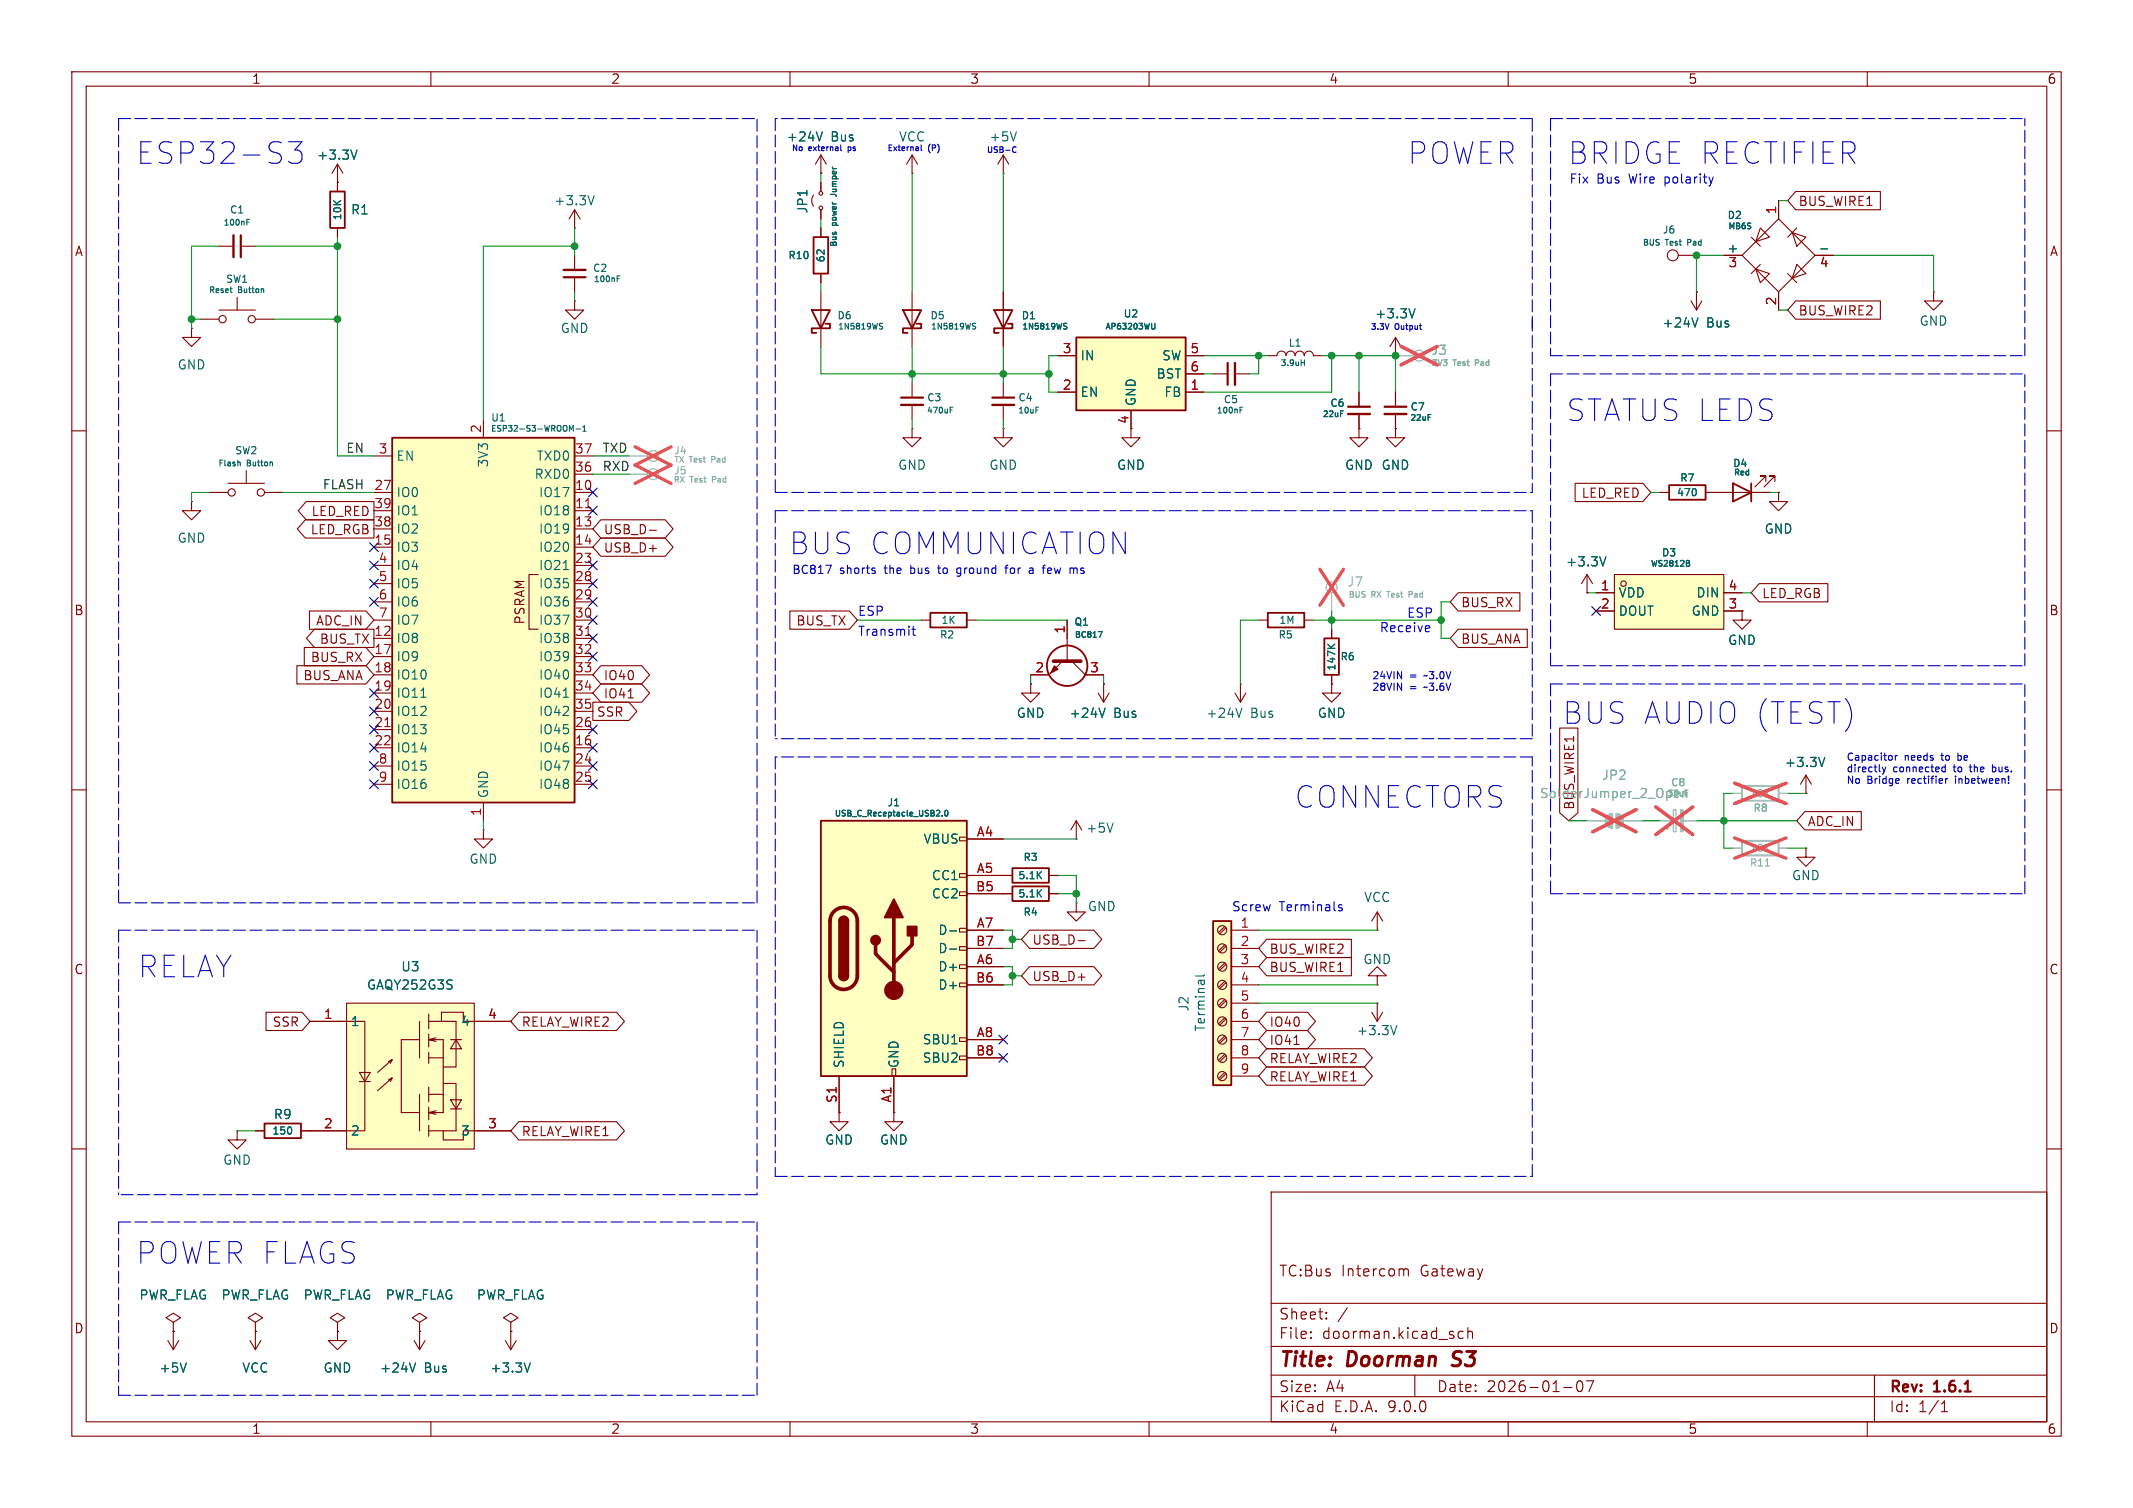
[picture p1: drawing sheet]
<svg xmlns="http://www.w3.org/2000/svg" width="297mm" height="210mm" viewBox="0 0 297 210" stroke-linecap="round" stroke-linejoin="round" font-family="sans-serif">
<defs><g id="words">
<g font-size="4.2" fill="#0000c2">
<text x="18.8" y="23.1">ESP32-S3</text>
<text x="195.8" y="23.1">POWER</text>
<text x="218.2" y="23.1">BRIDGE RECTIFIER</text>
<text x="217.9" y="58.9">STATUS LEDS</text>
<text x="109.7" y="77.5">BUS COMMUNICATION</text>
<text x="217.4" y="101.1">BUS AUDIO (TEST)</text>
<text x="180.1" y="112.8">CONNECTORS</text>
<text x="19" y="136.4">RELAY</text>
<text x="18.8" y="176.3">POWER FLAGS</text>
</g>
<g font-size="2.8" fill="#840000">
<text x="178" y="190.9">Title:</text>
<text x="187.7" y="190.9">Doorman</text>
<text x="203.1" y="190.9">S3</text>
</g>
<g font-size="2.1" fill="#840000">
<text x="178" y="178">TC:Bus</text>
<text x="186.7" y="178">Intercom</text>
<text x="197.8" y="178">Gateway</text>
<text x="178" y="184">Sheet:</text>
<text x="178" y="186.7">File:</text>
<text x="184.1" y="186.7">doorman.kicad_sch</text>
<text x="178" y="196.9">KiCad</text>
<text x="178" y="194.1">Size:</text>
<text x="184.7" y="194.1">A4</text>
<text x="185.7" y="196.9">E.D.A.</text>
<text x="193.3" y="196.9">9.0.0</text>
<text x="200" y="194.1">Date:</text>
<text x="207" y="194.1">2026-01-07</text>
<text x="263" y="194.3">Rev:</text>
<text x="263" y="196.9">Id:</text>
<text x="267.1" y="196.9">1/1</text>
<text x="269.4" y="194.3">1.6.1</text>
</g>
<g font-size="1.8" fill="#840000">
<text x="35" y="11.9">1</text>
<text x="85" y="11.9">2</text>
<text x="135" y="11.9">3</text>
<text x="185" y="11.9">4</text>
<text x="235" y="11.9">5</text>
<text x="285" y="11.9">6</text>
<text x="250.3" y="28.9">BUS_WIRE1</text>
<text x="10.3" y="35.9">A</text>
<text x="285.3" y="35.9">A</text>
<text x="250.3" y="44.1">BUS_WIRE2</text>
<text x="157.2" y="59.1" transform="rotate(-90 157.2 59.1)">4</text>
<text x="220.1" y="69.5">LED_RED</text>
<text x="43.2" y="74.6">LED_RGB</text>
<text x="43.3" y="72.1">LED_RED</text>
<text x="84" y="77.2">USB_D+</text>
<text x="84" y="74.6">USB_D-</text>
<text x="245.3" y="83.5">LED_RGB</text>
<text x="10.3" y="85.9">B</text>
<text x="43.9" y="87.3">ADC_IN</text>
<text x="44.4" y="89.9">BUS_TX</text>
<text x="73.3" y="87.1" transform="rotate(-90 73.3 87.1)">PSRAM</text>
<text x="110.8" y="87.3">BUS_TX</text>
<text x="203.4" y="89.9">BUS_ANA</text>
<text x="203.4" y="84.8">BUS_RX</text>
<text x="285.3" y="85.9">B</text>
<text x="42.2" y="94.9">BUS_ANA</text>
<text x="43.2" y="92.4">BUS_RX</text>
<text x="84" y="94.9">IO40</text>
<text x="83" y="100">SSR</text>
<text x="84" y="97.5">IO41</text>
<text x="251.6" y="115.3">ADC_IN</text>
<text x="143.7" y="131.8">USB_D-</text>
<text x="10.3" y="135.9">C</text>
<text x="143.7" y="136.8">USB_D+</text>
<text x="176.7" y="133">BUS_WIRE2</text>
<text x="176.7" y="135.6">BUS_WIRE1</text>
<text x="285.3" y="135.9">C</text>
<text x="37.9" y="143.2">SSR</text>
<text x="72.5" y="143.2">RELAY_WIRE2</text>
<text x="176.7" y="143.2">IO40</text>
<text x="176.7" y="148.3">RELAY_WIRE2</text>
<text x="176.7" y="145.7">IO41</text>
<text x="176.7" y="150.8">RELAY_WIRE1</text>
<text x="72.5" y="158.4">RELAY_WIRE1</text>
<text x="10.3" y="185.9">D</text>
<text x="285.3" y="185.9">D</text>
<text x="35" y="199.9">1</text>
<text x="85" y="199.9">2</text>
<text x="135" y="199.9">3</text>
<text x="185" y="199.9">4</text>
<text x="235" y="199.9">5</text>
<text x="285" y="199.9">6</text>
</g>
<g font-size="1.8" fill="#006464">
<text x="44" y="22.5">+3.3V</text>
<text x="109.5" y="19.9">+24V</text>
<text x="115.7" y="19.9">Bus</text>
<text x="77.1" y="28.8">+3.3V</text>
<text x="112.6" y="29.8" transform="rotate(-90 112.6 29.8)">JP1</text>
<text x="48.8" y="30.1">R1</text>
<text x="78" y="46.6">GND</text>
<text x="191.4" y="44.6">+3.3V</text>
<text x="231.4" y="45.8">+24V</text>
<text x="237.6" y="45.8">Bus</text>
<text x="267.2" y="45.6">GND</text>
<text x="24.6" y="51.7">GND</text>
<text x="150.4" y="50.4">IN</text>
<text x="160.9" y="52.9">BST</text>
<text x="161.7" y="50.4">SW</text>
<text x="150.4" y="55.5">EN</text>
<text x="158.3" y="56.6" transform="rotate(-90 158.3 56.6)">GND</text>
<text x="162" y="55.5">FB</text>
<text x="55.1" y="64.4">EN</text>
<text x="68.2" y="65.2" transform="rotate(-90 68.2 65.2)">3V3</text>
<text x="74.6" y="64.4">TXD0</text>
<text x="125" y="65.6">GND</text>
<text x="137.7" y="65.6">GND</text>
<text x="155.4" y="65.6">GND</text>
<text x="187.2" y="65.6">GND GND</text>
<text x="55.1" y="69.4">IO0</text>
<text x="55.1" y="72">IO1</text>
<text x="74.3" y="66.9">RXD0</text>
<text x="74.9" y="69.4">IO17</text>
<text x="74.9" y="72">IO18</text>
<text x="24.6" y="75.8">GND</text>
<text x="55.1" y="74.5">IO2</text>
<text x="55.1" y="77.1">IO3</text>
<text x="74.9" y="74.5">IO19</text>
<text x="74.9" y="77.1">IO20</text>
<text x="245.6" y="74.5">GND</text>
<text x="55.1" y="79.6">IO4</text>
<text x="55.1" y="82.1">IO5</text>
<text x="74.9" y="79.6">IO21</text>
<text x="74.9" y="82.1">IO35</text>
<text x="217.9" y="79.1">+3.3V</text>
<text x="225.3" y="83.4">VDD</text>
<text x="236.1" y="83.4">DIN</text>
<text x="55.1" y="84.7">IO6</text>
<text x="55.1" y="87.2">IO7</text>
<text x="55.1" y="89.8">IO8</text>
<text x="74.9" y="84.7">IO36</text>
<text x="74.9" y="87.2">IO37</text>
<text x="74.9" y="89.8">IO38</text>
<text x="225.3" y="86">DOUT</text>
<text x="235.4" y="86">GND</text>
<text x="55.1" y="92.3">IO9</text>
<text x="55.1" y="94.8">IO10</text>
<text x="74.9" y="92.3">IO39</text>
<text x="74.9" y="94.8">IO40</text>
<text x="240.5" y="90">GND</text>
<text x="55.1" y="97.4">IO11</text>
<text x="55.1" y="99.9">IO12</text>
<text x="74.9" y="97.4">IO41</text>
<text x="74.9" y="99.9">IO42</text>
<text x="141.5" y="100.2">GND</text>
<text x="148.8" y="100.2">+24V</text>
<text x="155.1" y="100.2">Bus</text>
<text x="167.9" y="100.2">+24V</text>
<text x="174.1" y="100.2">Bus</text>
<text x="183.4" y="100.2">GND</text>
<text x="55.1" y="102.5">IO13</text>
<text x="55.1" y="105">IO14</text>
<text x="55.1" y="107.5">IO15</text>
<text x="74.9" y="102.5">IO45</text>
<text x="74.9" y="105">IO46</text>
<text x="74.9" y="107.5">IO47</text>
<text x="248.4" y="107">+3.3V</text>
<text x="55.1" y="110.1">IO16</text>
<text x="68.2" y="111.3" transform="rotate(-90 68.2 111.3)">GND</text>
<text x="74.9" y="110.1">IO48</text>
<text x="128.5" y="117.7">VBUS</text>
<text x="151.1" y="116.2">+5V</text>
<text x="65.3" y="120.5">GND</text>
<text x="129.7" y="122.8">CC1</text>
<text x="129.7" y="125.3">CC2</text>
<text x="189.9" y="125.8">VCC</text>
<text x="249.4" y="122.8">GND</text>
<text x="130.6" y="130.4">D-</text>
<text x="151.4" y="127.1">GND</text>
<text x="55.8" y="135.5">U3</text>
<text x="130.6" y="132.9">D-</text>
<text x="130.6" y="135.5">D+</text>
<text x="189.7" y="134.5">GND</text>
<text x="48.8" y="143.1">1</text>
<text x="51" y="138">GAQY252G3S</text>
<text x="64.1" y="143.1">4</text>
<text x="130.6" y="138">D+</text>
<text x="165.7" y="141" transform="rotate(-90 165.7 141)">J2</text>
<text x="168" y="143.8" transform="rotate(-90 168 143.8)">Terminal</text>
<text x="117.7" y="148.8" transform="rotate(-90 117.7 148.8)">SHIELD</text>
<text x="125.3" y="148.8" transform="rotate(-90 125.3 148.8)">GND</text>
<text x="128.4" y="145.6">SBU1</text>
<text x="128.4" y="148.2">SBU2</text>
<text x="188.8" y="144.4">+3.3V</text>
<text x="38" y="156.1">R9</text>
<text x="48.8" y="158.3">2</text>
<text x="64.1" y="158.3">3</text>
<text x="114.8" y="159.6">GND</text>
<text x="122.4" y="159.6">GND</text>
<text x="31" y="162.4">GND</text>
<text x="19.3" y="181.2">PWR_FLAG</text>
<text x="30.7" y="181.2">PWR_FLAG</text>
<text x="42.2" y="181.2">PWR_FLAG</text>
<text x="53.6" y="181.2">PWR_FLAG</text>
<text x="66.3" y="181.2">PWR_FLAG</text>
<text x="22.1" y="191.4">+5V</text>
<text x="33.6" y="191.4">VCC</text>
<text x="45" y="191.4">GND</text>
<text x="52.8" y="191.4">+24V</text>
<text x="59.1" y="191.4">Bus</text>
<text x="68.2" y="191.4">+3.3V</text>
</g>
<g font-size="1.8" fill="#0000c2">
<text x="125.1" y="19.9">VCC</text>
<text x="137.7" y="19.9">+5V</text>
<text x="218.4" y="25.7">Fix</text>
<text x="222.3" y="25.7">Bus</text>
<text x="227" y="25.7">Wire</text>
<text x="232.1" y="25.7">polarity</text>
<text x="119.4" y="85.9">ESP</text>
<text x="119.4" y="88.7">Transmit</text>
<text x="192" y="88.1">Receive</text>
<text x="195.8" y="86.1">ESP</text>
<text x="171.4" y="127">Screw</text>
<text x="178.1" y="127">Terminals</text>
</g>
<g font-size="1.8" fill="#a90000">
<text x="247.4" y="29.9" transform="rotate(-90 247.4 29.9)">1</text>
<text x="240.4" y="35.3">+</text>
<text x="240.6" y="37.5">3</text>
<text x="253.3" y="37.5">4</text>
<text x="247.4" y="42.6" transform="rotate(-90 247.4 42.6)">2</text>
<text x="147.9" y="49.3">3</text>
<text x="165.7" y="49.3">5</text>
<text x="165.7" y="51.8">6</text>
<text x="147.9" y="54.4">2</text>
<text x="165.7" y="54.4">1</text>
<text x="52.6" y="63.2">3</text>
<text x="67.1" y="60.4" transform="rotate(-90 67.1 60.4)">2</text>
<text x="80" y="63.2">37</text>
<text x="80" y="65.8">36</text>
<text x="52" y="68.3">27</text>
<text x="52" y="70.9">39</text>
<text x="80" y="68.3">10</text>
<text x="80" y="70.9">11</text>
<text x="52" y="73.4">38</text>
<text x="52" y="75.9">15</text>
<text x="80" y="73.4">13</text>
<text x="80" y="75.9">14</text>
<text x="52.6" y="78.5">4</text>
<text x="52.6" y="81">5</text>
<text x="52.6" y="83.6">6</text>
<text x="80" y="78.5">23</text>
<text x="80" y="81">28</text>
<text x="80" y="83.6">29</text>
<text x="222.8" y="82.3">1</text>
<text x="240.6" y="82.3">4</text>
<text x="52" y="88.6">12</text>
<text x="52.6" y="86.1">7</text>
<text x="80" y="86.1">30</text>
<text x="80" y="88.6">31</text>
<text x="148.3" y="88.3" transform="rotate(-90 148.3 88.3)">1</text>
<text x="222.8" y="84.8">2</text>
<text x="240.6" y="84.8">3</text>
<text x="52" y="91.2">17</text>
<text x="52" y="93.7">18</text>
<text x="80" y="91.2">32</text>
<text x="80" y="93.7">33</text>
<text x="144.1" y="93.7">2</text>
<text x="151.7" y="93.7">3</text>
<text x="52" y="96.3">19</text>
<text x="52" y="98.8">20</text>
<text x="52" y="101.3">21</text>
<text x="80" y="96.3">34</text>
<text x="80" y="98.8">35</text>
<text x="80" y="101.3">26</text>
<text x="52" y="103.9">22</text>
<text x="52.6" y="106.4">8</text>
<text x="80" y="103.9">16</text>
<text x="80" y="106.4">24</text>
<text x="52.6" y="109">9</text>
<text x="67.1" y="113.7" transform="rotate(-90 67.1 113.7)">1</text>
<text x="80" y="109">25</text>
<text x="135.9" y="116.6">A4</text>
<text x="135.8" y="124.2">B5</text>
<text x="135.9" y="121.7">A5</text>
<text x="135.8" y="131.8">B7</text>
<text x="135.9" y="129.3">A7</text>
<text x="172.6" y="129.3">1</text>
<text x="172.6" y="131.8">2</text>
<text x="135.8" y="136.9">B6</text>
<text x="135.9" y="134.4">A6</text>
<text x="172.6" y="134.4">3</text>
<text x="172.6" y="136.9">4</text>
<text x="45" y="142">1</text>
<text x="67.9" y="142">4</text>
<text x="172.6" y="139.4">5</text>
<text x="172.6" y="142">6</text>
<text x="135.8" y="147.1">B8</text>
<text x="135.9" y="144.5">A8</text>
<text x="172.6" y="144.5">7</text>
<text x="172.6" y="147.1">8</text>
<text x="172.6" y="149.6">9</text>
<text x="116.6" y="153.7" transform="rotate(-90 116.6 153.7)">S1</text>
<text x="124.2" y="153.7" transform="rotate(-90 124.2 153.7)">A1</text>
<text x="45" y="157.2">2</text>
<text x="67.9" y="157.2">3</text>
</g>
<g font-size="1.8" fill="#989898">
<text x="199.2" y="49.6">J3</text>
<text x="187.5" y="81.9">J7</text>
<text x="214.3" y="111.4">SolderJumper_2_Open</text>
<text x="219.4" y="112.9" transform="rotate(-90 219.4 112.9)">BUS_WIRE1</text>
<text x="223" y="108.8">JP2</text>
</g>
<g font-size="1.8" fill="#0f0f0f">
<text x="48.1" y="63.2">EN</text>
<text x="83.8" y="65.7">RXD</text>
<text x="83.8" y="63.2">TXD</text>
<text x="44.9" y="68.2">FLASH</text>
</g>
<g font-size="1.6" fill="#0000c2">
<text x="110.2" y="80">BC817</text>
<text x="116.9" y="80">shorts</text>
<text x="123.3" y="80">the</text>
<text x="127.1" y="80">bus</text>
<text x="131.2" y="80">to</text>
<text x="134" y="80">ground</text>
<text x="141.1" y="80">for</text>
<text x="144.6" y="80">a</text>
<text x="146.7" y="80">few</text>
<text x="150.7" y="80">ms</text>
</g>
<g font-size="1.4" fill="#006464">
<text x="31.9" y="29.9">C1</text>
<text x="47.7" y="30.8" transform="rotate(-90 47.7 30.8)">10K</text>
<text x="231.4" y="32.7">J6</text>
<text x="240.4" y="30.7">D2</text>
<text x="31.4" y="39.6">SW1</text>
<text x="82.5" y="38.1">C2</text>
<text x="109.7" y="36.3">R10</text>
<text x="115" y="36.6" transform="rotate(-90 115 36.6)">62</text>
<text x="116.5" y="44.7">D6</text>
<text x="129.5" y="44.7">D5</text>
<text x="142.2" y="44.7">D1</text>
<text x="156.4" y="44.4">U2</text>
<text x="179.3" y="48.5">L1</text>
<text x="68.3" y="58.9">U1</text>
<text x="129" y="56.1">C3</text>
<text x="141.7" y="56.1">C4</text>
<text x="170.3" y="56.4">C5</text>
<text x="185.1" y="56.9">C6</text>
<text x="196.3" y="57.4">C7</text>
<text x="32.6" y="63.5">SW2</text>
<text x="241.2" y="65.2">D4</text>
<text x="233.4" y="69.3">470</text>
<text x="233.8" y="67.3">R7</text>
<text x="231.3" y="77.7">D3</text>
<text x="130.8" y="89.1">R2</text>
<text x="131" y="87.1">1K</text>
<text x="149.5" y="87.3">Q1</text>
<text x="177.9" y="89.1">R5</text>
<text x="178" y="87.1">1M</text>
<text x="186.1" y="93.5" transform="rotate(-90 186.1 93.5)">147K</text>
<text x="186.6" y="92.2">R6</text>
<text x="123.5" y="112.5">J1</text>
<text x="141.7" y="122.6">5.1K</text>
<text x="141.7" y="125.2">5.1K</text>
<text x="142.4" y="120.1">R3</text>
<text x="142.4" y="127.7">R4</text>
<text x="37.8" y="158.2">150</text>
</g>
<g font-size="1.4" fill="#989898">
<text x="93.8" y="63.5">J4</text>
<text x="93.8" y="66.3">J5</text>
<text x="232.6" y="109.7">C8</text>
<text x="243.5" y="111.2">10K</text>
<text x="244.1" y="113.3">R8</text>
<text x="243.5" y="118.8">10K</text>
<text x="243.5" y="120.9">R11</text>
</g>
<g font-size="1.4" fill="#0000c2">
<text x="191" y="94.7">24VIN</text>
<text x="196.3" y="94.7">=</text>
<text x="198.6" y="94.7">~3.0V</text>
<text x="191" y="96.3">28VIN</text>
<text x="196.3" y="96.3">=</text>
<text x="198.6" y="96.3">~3.6V</text>
<text x="257" y="106">Capacitor</text>
<text x="257" y="107.6">directly</text>
<text x="263.6" y="107.6">connected</text>
<text x="265.2" y="106">needs</text>
<text x="270.6" y="106">to</text>
<text x="272.3" y="107.6">to</text>
<text x="273.1" y="106">be</text>
<text x="274.8" y="107.6">the</text>
<text x="278.1" y="107.6">bus.</text>
<text x="257" y="109.2">No</text>
<text x="260" y="109.2">Bridge</text>
<text x="265.8" y="109.2">rectifier</text>
<text x="272.7" y="109.2">inbetween!</text>
</g>
<g font-size="1.1" fill="#0000c2">
<text x="110.1" y="21.1">No</text>
<text x="112.6" y="21.1">external</text>
<text x="118.3" y="21.1">ps</text>
<text x="123.4" y="21.1">External</text>
<text x="129.2" y="21.1">(P)</text>
<text x="137.2" y="21.3">USB-C</text>
<text x="190.7" y="46">3.3V</text>
<text x="194.2" y="46">Output</text>
</g>
<g font-size="1.1" fill="#006464">
<text x="116.7" y="27" transform="rotate(-90 116.7 27)">Jumper</text>
<text x="31" y="31.6">100nF</text>
<text x="116.7" y="34.5" transform="rotate(-90 116.7 34.5)">Bus</text>
<text x="116.7" y="31.4" transform="rotate(-90 116.7 31.4)">power</text>
<text x="228.6" y="34.4">BUS</text>
<text x="231.9" y="34.4">Test</text>
<text x="235.2" y="34.4">Pad</text>
<text x="240.5" y="32.1">MB6S</text>
<text x="29" y="41">Reset</text>
<text x="33.2" y="41">Button</text>
<text x="82.6" y="39.5">100nF</text>
<text x="116.6" y="46.1">1N5819WS</text>
<text x="129.5" y="46.1">1N5819WS</text>
<text x="142.2" y="46.1">1N5819WS</text>
<text x="153.8" y="46.1">AP63203WU</text>
<text x="178.2" y="51.2">3.9uH</text>
<text x="129" y="57.8">470uF</text>
<text x="141.7" y="57.8">10uF</text>
<text x="169.3" y="57.8">100nF</text>
<text x="184.1" y="58.3">22uF</text>
<text x="196.3" y="58.8">22uF</text>
<text x="30.3" y="65.1">Flash</text>
<text x="34.4" y="65.1">Button</text>
<text x="68.2" y="60.3">ESP32-S3-WROOM-1</text>
<text x="241.3" y="66.4">Red</text>
<text x="229.8" y="79.1">WS2812B</text>
<text x="149.5" y="89">BC817</text>
<text x="116.1" y="113.9">USB_C_Receptacle_USB2.0</text>
</g>
<g font-size="1.1" fill="#989898">
<text x="199.3" y="51.2">3V3</text>
<text x="202.4" y="51.2">Test</text>
<text x="205.7" y="51.2">Pad</text>
<text x="93.8" y="64.6">TX</text>
<text x="96" y="64.6">Test</text>
<text x="99.4" y="64.6">Pad</text>
<text x="93.7" y="67.4">RX</text>
<text x="96.1" y="67.4">Test</text>
<text x="99.4" y="67.4">Pad</text>
<text x="187.7" y="83.4">BUS</text>
<text x="191" y="83.4">RX</text>
<text x="193.4" y="83.4">Test</text>
<text x="196.8" y="83.4">Pad</text>
<text x="232.1" y="111.1">33uF</text>
</g>
</g></defs>
<g fill="none" stroke="#840000" stroke-width=".15">
<path d="M10 10h277v190h-277zM12 12h273v186h-273zM60 10v2M110 10v2M160 10v2M210 10v2M260 10v2M189.2 59.7v1.3h1.3l-1.3 1.2-1.2-1.2h1.2M189.2 59.7h.1M10 60h2M285 60h2M221 82.6h.1"/>
<path d="M221 80l-.8 1.3M221 80l.7 1.3M221 80v2.6M10 110h2M251.5 118.1v1.3h1.2l-1.2 1.3-1.3-1.3h1.3M251.5 118.1h.1M285 110h2M139.7 121.9h1.3M146 121.9h1.3M116.8 154.9v1.3h1.3l-1.3 1.3-1.2-1.3h1.2M116.8 154.9h.1M124.5 154.9v1.3h1.2l-1.2 1.3-1.3-1.3h1.3"/>
<path d="M124.5 154.9h.1M10 160h2M177 166h108v32h-108zM195.4 176.8l.1 .1M195.5 176.9v.8M195.5 176.9l.2-.2 .3 .1 .1 .9M285 160h2M60 198v2M110 198v2M160 198v2M177 194.5h108M177 191.5h108"/>
<path d="M177 187.5h108M177 181.5h108M182.5 186.3h.1l-.1 .1M182.5 186.3v.1M182.5 185.5v.1M182.5 185.5h.1l-.1 .1M184.7 183.6v.1M184.7 183.6h-.1l.1 .1M184.7 182.8v.1M184.7 182.8h-.1l.1 .1M187.6 182.1l-1.3 2M197 191.5v3"/>
<path d="M203.7 185.5l-.4-.1-.3 .3v.4l.2 .2 .1 .1 .4-.1M204.4 185.5a.37 .37 0 0 1 .6 .1v.8M204.4 184.9v1.5M210 198v2M217.7 193.2h1.2M219.7 192.4a.36 .36 0 0 1 .3-.1 .36 .36 0 0 1 .3 .3 .77 .77 0 0 1-.4 1.2 .91 .91 0 0 1-.2-1.4zM220.9 192.3h1l-.7 1.5M260 198v2M261 191.5v6.5M270.3 196.6h.9M270.3 195.5l.4-.4v1.5"/>
</g>
<path d="M273.6 193.8h.8" fill="none" stroke="#840000" stroke-width=".3"/>
<path d="M202.2 190.1l.2 .1M202.5 188.4l-.1 .2v.4" fill="none" stroke="#840000" stroke-width=".4"/>
<path d="M141 120.9h5v2h-5z" fill="none" stroke="#840000" stroke-width=".25"/>
<path d="M231.1 114.3h1.9M231.9 115.3h.5M232.2 115.1v.5M233 112.8h.4v3h-.4zM234.4 114.3h1.8" fill="none" stroke="#a1a1a1" stroke-width=".15"/>
<path d="M234 112.8h.4v3h-.4z" fill="#a1a1a1" stroke="#a1a1a1" stroke-width=".15"/>
<path d="M234.7 110.1h.3" fill="none" stroke="#989898" stroke-width=".15"/>
<path d="M230.6 112.4l5.1 3.8M235.7 112.4l-5.1 3.8" fill="none" stroke="#e65255" stroke-width=".46"/>
<path d="M223.6 77.5l-.4 1.3" fill="none" stroke="#006464" stroke-width=".15"/>
<path d="M224.8 80h15.2v7.6h-15.2z" fill="#ffffc2"/>
<g fill="none" stroke="#840000" stroke-width=".15">
<path d="M233.7 35.6h2.5M194.3 59.7v1.3h1.3l-1.3 1.2-1.3-1.2h1.3M194.3 59.7h.1M194.3 54.6v2M194.3 57.7v2M235.5 41.9l.7 1.3M236.2 40.6h.1M236.2 40.6v2.6M237 41.9l-.8 1.3M269.2 40.6v1.3h1.3l-1.3 1.3-1.2-1.3h1.2M269.2 40.6h.1M26.7 69.9v1.2h1.2l-1.2 1.3-1.3-1.3h1.3"/>
<path d="M26.7 69.9h.1M231.1 68.6h1.3M237.5 68.6h1.3M143.5 95.3v1.2h1.3l-1.3 1.3-1.3-1.3h1.3M143.5 95.3h.1M148 92.1l-2 1.9h-2.5M148.6 86.4v5.7M149.2 92.1l1.9 1.9h2.6M152.9 96.5l.8 1.3M153.7 95.3h.1M153.7 95.3v2.5M154.4 96.5l-.7 1.3"/>
<path d="M222.2 82.6h2.6M222.2 85.1h2.6M224.8 80h15.2v7.6h-15.2zM240 82.6h2.6M240 85.1h2.6M191.8 135.9h1.2l-1.2-1.3-1.3 1.3h1.3v1.3M191.8 137.2h.1M191.8 139.7h.1M191.8 129.5h.1M191.8 127v2.5M191.8 139.7v2.5M191.8 127l-.8 1.3"/>
<path d="M191.8 127l.7 1.3M35.6 157.5h1.2M41.9 157.5h1.3M191 141l.8 1.2M192.5 141l-.7 1.2"/>
<circle cx="232.9" cy="35.6" r=".76"/>
<circle cx="226.1" cy="81.3" r=".38"/>
</g>
<path d="M198.8 57.7h.4M236.4 44.3l-.4 1.2M235.1 78l.1 .2-.1 .2 .1 .1 .1 .2-.2 .1h-.3M236.1 68.2v.6M152.9 88h.6l-.4 .8M153.9 98.6l-.4 1.3M40.6 157.1v.6M194.5 142.8l-.4 1.3" fill="none" stroke="#006464" stroke-width=".15"/>
<path d="M242.6 117.1h5v2h-5z" fill="none" stroke="#a1a1a1" stroke-width=".25"/>
<g fill="none" stroke="#a1a1a1" stroke-width=".15">
<path d="M194.3 49.5h2.5M87.6 66h2.6M241.3 118.1h1.3M247.6 118.1h1.3"/>
<circle cx="197.6" cy="49.5" r=".76"/>
<circle cx="90.9" cy="66" r=".76"/>
</g>
<path d="M245.8 120.6h.6" fill="none" stroke="#989898" stroke-width=".15"/>
<path d="M195.1 48.2l5 2.6M200.1 48.2l-5 2.6M88.4 64.8l5 2.5M93.4 64.8l-5 2.5M241.5 116.7l7.2 2.8M248.7 116.7l-7.2 2.8" fill="none" stroke="#e65255" stroke-width=".46"/>
<g fill="none" stroke="#840000" stroke-width=".25">
<path d="M232.4 67.6h5.1v2h-5.1zM36.8 156.5h5.1v2h-5.1z"/>
<circle cx="148.6" cy="92.7" r="2.82"/>
</g>
<path d="M146.7 92.1h3.8" fill="none" stroke="#840000" stroke-width=".51"/>
<path d="M146.8 92.7l.5 .5-1 .5z" fill="#840000" stroke="#840000" stroke-width=".15"/>
<path d="M192.8 56.6h3" fill="none" stroke="#840000" stroke-width=".3"/>
<path d="M192.8 57.7h3" fill="none" stroke="#840000" stroke-width=".33"/>
<path d="M54.6 61h25.4v50.8h-25.4z" fill="#ffffc2"/>
<path d="M46 26.7h2v5.1h-2zM113.3 33h2v5.1h-2zM113 43.2h2.6l-1.3 2.5zM114.9 45.1h.7v.6h-2.6v.7h.7M125.7 43.2h2.6l-1.3 2.5zM127.6 45.1h.7v.6h-2.6v.7h.7M138.4 43.2h2.6l-1.3 2.5zM140.3 45.1h.7v.6h-2.6v.7h.7M54.6 61h25.4v50.8h-25.4zM241.3 67.3l2.5 1.3-2.5 1.3zM243.8 67.3v2.6M141 123.4h5v2.1h-5z" fill="none" stroke="#840000" stroke-width=".25"/>
<g fill="none" stroke="#840000" stroke-width=".15">
<path d="M47 25.4h.1M47 22.9l-.8 1.2M47 22.9l.8 1.2M47 22.9v3.8M47 31.8v1.2M80 31.8h.1M80 29.2l-.8 1.3M80 29.2l.8 1.3M80 29.2v2.6M113.3 27.2l-.3 .7 .1 .4 .2 .4M114.3 25.4v1.3M114.3 29.2v1.3"/>
<path d="M114.3 31.8v1.2M114.3 38.1v1.3M240 35.6h2.6M243.8 33l1.3 1.3M244.5 37.5l1.9 .6-1.3 1.3zM245.1 31.8l1.3 1.2-1.9 .7zM245.1 36.8l-1.3 1.3M247.6 30.5l5.1 5.1-5.1 5-5-5zM247.6 27.9v2.6M248.9 38.1l1.3 1.3M249.6 32.4l1.9 .6-1.3 1.3zM250.2 36.8l1.3 1.3-1.9 .6z"/>
<path d="M250.2 31.8l-1.3 1.2M252.7 35.6h2.6M26.7 45.7v1.3h1.2l-1.2 1.3-1.3-1.3h1.3M26.7 45.7h.1M67.3 58.4v2.6M80 41.9v1.3h1.3l-1.3 1.3-1.3-1.3h1.3M80 41.9h.1M114.3 40.6v7.7M127 40.6v7.7M127 53.3v2.1M127 56.4v2M139.7 40.6v7.7"/>
<path d="M139.7 53.3v2.1M139.7 56.4v2M247.6 40.6v2.6M52.1 63.5h2.5M52.1 68.6h2.5M52.1 71.1h2.5M52.1 73.7h2.5M52.1 76.2h2.5M52.1 78.7h2.5M80 63.5h2.5M80 68.6h2.5M80 71.1h2.5"/>
<path d="M80 73.7h2.5M80 76.2h2.5M80 78.7h2.5M80 66h2.5M238.8 68.6h7.6M245.9 67.1v-.8h-.8h.8l-1.6 1.5M247.1 67.1v-.8h-.7h.7l-1.5 1.5M247.6 68.6v1.3h1.3l-1.3 1.2-1.2-1.2h1.2M247.6 68.6h.1M52.1 81.3h2.5M52.1 83.8h2.5M52.1 86.4h2.5"/>
<path d="M52.1 88.9h2.5M52.1 91.4h2.5M52.1 94h2.5M52.1 96.5h2.5M52.1 99.1h2.5M74.9 80h-1.2v7.6h1.2M80 81.3h2.5M80 83.8h2.5M80 86.4h2.5M80 88.9h2.5M80 91.4h2.5M80 94h2.5"/>
<path d="M80 96.5h2.5M80 99.1h2.5M52.1 101.6h2.5M52.1 104.1h2.5M52.1 106.7h2.5M52.1 109.2h2.5M67.3 115.6v1.2h1.3l-1.3 1.3-1.3-1.3h1.3M67.3 115.6h.1M67.3 111.8v2.5M80 101.6h2.5M80 104.1h2.5M80 106.7h2.5"/>
<path d="M80 109.2h2.5M139.7 124.5h1.3M146 124.5h1.3M24.1 184.2l1-.7-1-.6-1 .6 1 .7v1.2M24.1 185.4h.1"/>
<circle cx="114.3" cy="29" r=".25"/>
<circle cx="114.3" cy="26.9" r=".25"/>
</g>
<g fill="none" stroke="#006464" stroke-width=".15">
<path d="M49.7 20.9l-.4 1.3M82.7 27.2l-.4 1.3M253.5 34.7h1M79.3 59.3l.3 .5 .2-.5v.8M80.2 59.7h.6M81.2 59.5l.2-.2v.8M122.6 45.4l.2 .1 .1 .2-.2 .1h-.1M122.6 45l.3 .1M132.3 57.1h.3M132.3 56.7h.4M135.5 45.4l.3 .1 .1 .2-.2 .1h-.2M135.5 45l.4 .1"/>
<path d="M144.2 56.7h.4M148.2 45.4l.3 .1 .1 .2-.2 .1h-.2M148.2 45l.4 .1M78.4 79.3h.8M81.2 60.1h.4M58.6 97.1h.7M78.4 97.1h.8"/>
</g>
<path d="M81.5 70.7h.7M81.5 88.5h.7M53.6 101.2h.7" fill="none" stroke="#a90000" stroke-width=".15"/>
<g fill="none" stroke="#a1a1a1" stroke-width=".15">
<path d="M87.6 63.5h2.6"/>
<circle cx="90.9" cy="63.5" r=".76"/>
</g>
<path d="M88.4 62.2l5 2.6M93.4 62.2l-5 2.6" fill="none" stroke="#e65255" stroke-width=".46"/>
<path d="M125.5 55.4h3M138.2 55.4h3" fill="none" stroke="#840000" stroke-width=".3"/>
<path d="M125.5 56.4h3M138.2 56.4h3" fill="none" stroke="#840000" stroke-width=".33"/>
<path d="M114.3 114.3h20.3v35.6h-20.3z" fill="#ffffc2"/>
<g fill="none" stroke="#840000" stroke-width=".15">
<path d="M80 35.6v2M80 38.6v2M114.3 24.1h.1M114.3 21.6l-.8 1.3M114.3 21.6l.8 1.3M114.3 21.6v2.5M127 24.1h.1M127 21.6l-.8 1.3M127 21.6l.8 1.3M127 21.6v2.5M139.7 24.1h.1M139.7 21.6l-.8 1.3"/>
<path d="M139.7 21.6l.8 1.3M139.7 21.6v2.5M176.5 49.5h1.3a.64 .64 0 0 1 .6-.6 .64 .64 0 0 1 .7 .6 .64 .64 0 0 1 .6-.6 .64 .64 0 0 1 .6 .6 .64 .64 0 0 1 .7-.6 .64 .64 0 0 1 .6 .6 .64 .64 0 0 1 .6-.6 .64 .64 0 0 1 .7 .6h1.2M185.4 95.3v1.2h1.3l-1.3 1.3-1.3-1.3h1.3M185.4 95.3h.1M185.4 87.6v1.3M185.4 94v1.3M133.6 116.6h1v.5h-1zM134.6 116.8h5.1M133.6 121.7h1v.5h-1zM133.6 124.2h1v.5h-1zM133.6 129.3h1v.5h-1z"/>
<path d="M133.6 131.8h1v.5h-1zM133.6 134.4h1v.5h-1zM133.6 136.9h1v.5h-1zM134.6 121.9h5.1M134.6 124.5h5.1M134.6 129.5h5.1M134.6 132.1h5.1M134.6 134.6h5.1M134.6 137.2h5.1M149.9 125.7v1.3h1.2l-1.2 1.3-1.3-1.3h1.3M149.9 125.7h.1M116.8 149.9v5"/>
<path d="M124.2 148.8h.5v1.1h-.5zM124.5 149.9v5M133.6 144.5h1v.5h-1zM133.6 147.1h1v.5h-1zM134.6 144.8h5.1M134.6 147.3h5.1M71.1 184.2l1-.7-1-.6-1 .6 1 .7v1.2M71.1 185.4h.1"/>
</g>
<path d="M184.4 88.9h2v5.1h-2zM114.3 114.3h20.3v35.6h-20.3zM116.8 128.3a.64 .64 0 0 1 .7-.7 .64 .64 0 0 1 .6 .7M116.8 135.9a.64 .64 0 0 0 .7 .6 .64 .64 0 0 0 .6-.6" fill="none" stroke="#840000" stroke-width=".25"/>
<path d="M116.1 126.9a1.9 1.9 0 0 1 2.1-.4 1.9 1.9 0 0 1 1.2 1.8v7.6a1.91 1.91 0 0 1-1.9 1.9 1.91 1.91 0 0 1-1.9-1.9v-7.6a1.9 1.9 0 0 1 .5-1.4zM121.9 131.6v1.2l2.6 2.6M124.5 127.8v10.1M127 130.3v1.3l-2.5 2.5" fill="none" stroke="#840000" stroke-width=".51"/>
<g fill="#840000" stroke="#840000" stroke-width=".25">
<path d="M116.8 128.3h1.3v7.6h-1.3z"/>
<path d="M117 127.8a.64 .64 0 0 1 .7-.1 .64 .64 0 0 1 .4 .6h-1.3z"/>
<path d="M116.8 135.9h1.3a.64 .64 0 0 1-.6 .6 .64 .64 0 0 1-.7-.6z"/>
<path d="M124.5 125.2l1.2 2.6h-2.5z"/>
<path d="M126.4 129h1.2v1.3h-1.2z"/>
<circle cx="121.9" cy="130.9" r=".63"/>
</g>
<circle cx="124.5" cy="137.9" r="1.27" fill="#840000" stroke="#840000" stroke-width=".15"/>
<g fill="none" stroke="#006464" stroke-width=".15">
<path d="M114.5 18.4l-.4 1.2M141.5 18.4l-.4 1.2M85.9 38.8h.3M85.9 38.4h.4M181.2 50.5h.4M181.6 50.1v.8M184.9 89.7l.5 .6M185.9 89.7l-.6 .4M130.4 113.6h.5M130.8 112.9v.3M131.2 113.6h.1M131.6 112.9l.1-.1a.43 .43 0 0 1 .3 .4 .43 .43 0 0 1-.3 .4l-.2-.3z"/>
<path d="M132.2 129.6h1M132.2 132.2h1"/>
</g>
<path d="M78.5 38.6h3" fill="none" stroke="#840000" stroke-width=".3"/>
<path d="M78.5 37.6h3" fill="none" stroke="#840000" stroke-width=".33"/>
<g fill="none" stroke="#a1a1a1" stroke-width=".15">
<path d="M185.4 82.6v2.5"/>
<circle cx="185.4" cy="81.8" r=".76"/>
</g>
<path d="M196.2 82.8h.3M196.5 82.4h-.3v.8" fill="none" stroke="#989898" stroke-width=".15"/>
<path d="M183.8 79.3l3.3 5M187.1 79.3l-3.3 5" fill="none" stroke="#e65255" stroke-width=".46"/>
<path d="M149.9 47h15.2v10.2h-15.2z" fill="#ffffc2"/>
<path d="M149.9 47h15.2v10.2h-15.2zM129.5 85.3h5.1v2.1h-5.1zM176.5 85.3h5.1v2.1h-5.1z" fill="none" stroke="#840000" stroke-width=".25"/>
<g fill="none" stroke="#840000" stroke-width=".15">
<path d="M127 59.7v1.3h1.3l-1.3 1.2-1.3-1.2h1.3M127 59.7h.1M139.7 59.7v1.3h1.3l-1.3 1.2-1.3-1.2h1.3M139.7 59.7h.1M147.3 49.5h2.6M147.3 54.6h2.6M157.5 57.2v2.5M165.1 49.5h2.5M165.1 54.6h2.5M165.1 52.1h2.5M168.9 52.1h2M172 52.1h2"/>
<path d="M189.2 54.6v2M189.2 57.7v2M29.2 68.6h2.5M31.7 67.3h5.1M34.3 65.5v1.8M36.8 68.6h2.6M128.3 86.4h1.2M134.6 86.4h1.3M172 96.5l.7 1.3M172.7 95.3h.1M172.7 95.3v2.5M173.5 96.5l-.8 1.3"/>
<path d="M175.3 86.4h1.2M181.6 86.4h1.3M251.5 110.5h.1M251.5 108l-.8 1.2M251.5 108l.7 1.2M251.5 108v2.5M33 157.5v1.3h1.3l-1.3 1.2-1.3-1.2h1.3M33 157.5h.1M23.4 186.7l.7 1.3M24.1 185.4h.1M24.1 185.4v2.6M24.9 186.7l-.8 1.3"/>
<path d="M34.8 186.7l.8 1.3M35.6 185.4h.1M35.6 184.2l1-.7-1-.6-1.1 .6 1.1 .7v1.2M35.6 185.4v2.6M36.3 186.7l-.7 1.3M47 184.2l1-.7-1-.6-1 .6 1 .7v1.2M47 185.4h.1M47 185.4v1.3h1.3l-1.3 1.3-1.3-1.3h1.3M57.7 186.7l.7 1.3M58.4 185.4h.1M58.4 184.2l1-.7-1-.6-1 .6 1 .7v1.2M58.4 185.4v2.6"/>
<path d="M59.2 186.7l-.8 1.3M70.4 186.7l.7 1.3M71.1 185.4h.1M71.1 185.4v2.6M71.9 186.7l-.8 1.3"/>
<circle cx="32.3" cy="68.6" r=".51"/>
<circle cx="36.3" cy="68.6" r=".51"/>
</g>
<path d="M160.8 45v.7l-.3 .1M172.7 57.1h.2M172.7 56.7h.3M33.2 64.3l.3 .2v.4M37.9 64.4v.5M172.9 98.6l-.4 1.3M254.1 105.5l-.4 1.3M25.9 189.8l-.4 1.3M57.9 189.8l-.5 1.3M73.8 189.8l-.4 1.3" fill="none" stroke="#006464" stroke-width=".15"/>
<path d="M170.9 50.5v3.1M187.7 56.6h3.1" fill="none" stroke="#840000" stroke-width=".3"/>
<path d="M172 50.5v3.1M187.7 57.7h3.1" fill="none" stroke="#840000" stroke-width=".33"/>
<path d="M242.6 109.5h5v2h-5z" fill="none" stroke="#a1a1a1" stroke-width=".25"/>
<path d="M241.3 110.5h1.3M247.6 110.5h1.3" fill="none" stroke="#a1a1a1" stroke-width=".15"/>
<path d="M241.5 109.1l7.2 2.8M248.7 109.1l-7.2 2.8" fill="none" stroke="#e65255" stroke-width=".46"/>
<path d="M168.9 128.3h2.5v22.8h-2.5z" fill="#ffffc2"/>
<path d="M168.9 128.3h2.5v22.8h-2.5z" fill="none" stroke="#840000" stroke-width=".25"/>
<g fill="none" stroke="#840000" stroke-width=".15">
<path d="M170.5 129l-.8 .9M170.5 131.6l-.8 .8M170.5 134.1l-.8 .9M170.5 136.7l-.8 .8M170.5 139.2l-.8 .8M170.7 129.2l-.9 .8M170.7 131.7l-.9 .9M170.7 134.3l-.9 .8M170.7 136.8l-.9 .9M170.7 139.4l-.9 .8M171.4 129.5h3.9M171.4 132.1h3.9"/>
<path d="M171.4 134.6h3.9M171.4 137.2h3.9M171.4 139.7h3.9M170.5 141.7l-.8 .9M170.5 144.3l-.8 .8M170.5 146.8l-.8 .9M170.5 149.4l-.8 .8M170.7 141.9l-.9 .8M170.7 144.4l-.9 .9M170.7 147l-.9 .8M170.7 149.5l-.9 .9M171.4 142.2h3.9"/>
<path d="M171.4 144.8h3.9M171.4 147.3h3.9M171.4 149.9h3.9"/>
<circle cx="170.2" cy="129.5" r=".63"/>
<circle cx="170.2" cy="137.2" r=".63"/>
<circle cx="170.2" cy="139.7" r=".63"/>
<circle cx="170.2" cy="134.6" r=".63"/>
<circle cx="170.2" cy="132.1" r=".63"/>
<circle cx="170.2" cy="142.2" r=".63"/>
<circle cx="170.2" cy="147.3" r=".63"/>
<circle cx="170.2" cy="149.9" r=".63"/>
<circle cx="170.2" cy="144.8" r=".63"/>
</g>
<path d="M167.7 135.7l-.2 .2h-1.1" fill="none" stroke="#006464" stroke-width=".15"/>
<g fill="#ffffc2">
<path d="M48.3 139.7h17.7v20.3h-17.7z"/>
<path d="M50 149.4h1.6l-.8 1.2z"/>
<path d="M62.7 153.2h1.6l-.8 1.2z"/>
<path d="M63.5 144.8l.8 1.3h-1.6z"/>
</g>
<g fill="none" stroke="#840000" stroke-width=".15">
<path d="M30.5 34.3h2M33.5 34.3h2.1M47 25.4h.1M47 25.4v1.3M47 31.8v1.2M114.3 24.1h.1M114.3 25.4v1.3M114.3 29.2v1.3M114.3 31.8v1.2M114.3 38.1v1.3M240 35.6h2.6M247.6 27.9v2.6"/>
<path d="M250 26.7h11.8v2.5h-11.8l-1.1-1.3zM252.7 35.6h2.6M27.9 44.5h2.6M30.5 43.2h5.1M33 41.4v1.8M35.6 44.5h2.5M139.7 40.6v2.6M139.7 45.7v2.6M147.3 49.5h2.6M147.3 54.6h2.6M157.5 57.2v3.8h1.2l-1.2 1.2-1.3-1.2h1.3M165.1 49.5h2.5"/>
<path d="M165.1 54.6h2.5M165.1 52.1h2.5M189.2 59.7h.1M189.2 54.6v2M189.2 57.7v2M194.3 49.5h.1M194.3 59.7h.1M194.3 47l-.8 1.3M194.3 47l.8 1.3M194.3 47v2.5M194.3 54.6v2M194.3 57.7v2"/>
<path d="M236.2 40.6h.1M247.6 40.6v2.6M250 41.9h11.8v2.6h-11.8l-1.1-1.3zM42.5 72.4h9.6v2.5h-9.6l-1.1-1.2zM42.6 69.8h9.5v2.6h-9.5l-1.1-1.3zM83.7 74.9h8.9l1.1 1.3-1.1 1.3h-8.9l-1.2-1.3zM83.7 72.4h8.9l1.1 1.3-1.1 1.2h-8.9l-1.2-1.2zM90.4 73.8h1M219.3 67.3h9.5l1.1 1.3-1.1 1.3h-9.5zM231.1 68.6h1.3M237.5 68.6h3.8M243.8 68.6h2.6"/>
<path d="M247.6 68.6h.1M41.3 92.7h9.7l1.1 1.3-1.1 1.3h-9.7zM42.4 90.2h8.6l1.1 1.2-1.1 1.3h-8.6zM43.1 85.1h7.9l1.1 1.3-1.1 1.2h-7.9zM43.8 87.6h8.3v2.6h-8.3l-1.1-1.3zM82.5 97.8h5.1l1.1 1.3-1.1 1.2h-5.1zM83.7 95.2h5.6l1.2 1.3-1.2 1.3h-5.6l-1.2-1.3zM83.7 92.7h5.6l1.2 1.3-1.2 1.3h-5.6l-1.2-1.3zM87.5 97.2h.7M110 85.1h8.3l1.1 1.3-1.1 1.2h-8.3zM143.5 95.3h.1M143.5 94h2.5"/>
<path d="M148.6 86.4v2.5M151.1 94h2.6M153.7 95.3h.1M185.4 95.3h.1M185.4 87.6v1.3M185.4 94v1.3M203 87.6h9.7v2.6h-9.7l-1.1-1.3zM203 82.5h8.6v2.6h-8.6l-1.1-1.3zM221 82.6h.1M222.2 82.6h2.6M222.2 85.1h2.6M240 82.6h2.6"/>
<path d="M240 85.1h2.6M242.6 85.1v1.3h1.2l-1.2 1.2-1.3-1.2h1.3M242.6 85.1h.1M245 81.3h9.5v2.5h-9.5l-1.2-1.2zM134.6 116.8h5.1M149.9 116.8h.1M149.9 114.3l-.8 1.3M149.9 114.3l.7 1.3M149.9 114.3v2.5M217.2 101.4h2.5v11.8l-1.3 1.1-1.2-1.1zM251.3 113h7.9v2.6h-7.9l-1.1-1.3zM251.5 110.5h.1"/>
<path d="M48.3 139.7h17.7v20.3h-17.7zM134.6 121.9h6.4M134.6 124.5h6.4M134.6 129.5h5.1M134.6 132.1h5.1M134.6 134.6h5.1M134.6 137.2h5.1M143.4 129.5h8.9l1.1 1.3-1.1 1.3h-8.9l-1.2-1.3zM143.4 134.6h8.9l1.1 1.3-1.1 1.3h-8.9l-1.2-1.3zM146 121.9h1.3M146 124.5h1.3M150.1 131h1"/>
<path d="M176.4 130.8h11.8v2.6h-11.8l-1.1-1.3zM176.4 133.3h11.8v2.6h-11.8l-1.1-1.3zM35.6 157.5h1.2M37 141h5.1l1.1 1.2-1.1 1.3h-5.1zM43.2 142.2h7.6v15.3h-8.9M50 149.4h1.6l-.8 1.2zM50 150.6h1.6M54.1 147.8l.5-.2-2 1.8M54.1 150.4l.5-.3-2 1.8M54.6 147.6l-.2 .5M54.6 150.1l-.2 .5M58.4 144.8h-2.5v10.1h2.5"/>
<path d="M58.4 142.2v5.1M58.4 152.4v5.1M59.7 142.2h3.8v6.4h-1.8M59.7 141.2v2.1M59.7 144v1.8M59.7 146.6v1.5M59.7 151.4v2M59.7 154.2v1.8M59.7 156.7v1.5M59.7 147.3h2M59.7 152.4h2M60.7 145l-1-.2h2v10.1h-2l1 .3"/>
<path d="M60.7 144.5l-1 .3M60.7 154.7l-1 .2M61.5 142.2v-1.2h3v1.2h6.6M61.7 150.9h1.8v6.6h-3.8M61.7 157.5v1.3h2.8v-1.3h6.6M62.7 153.2h1.6l-.8 1.2zM62.7 144.8h1.6M62.7 154.4h1.6M63.5 144.8l.8 1.3h-1.6zM72.2 141h13.6l1.2 1.2-1.2 1.3h-13.6l-1.1-1.3zM72.2 156.2h13.6l1.2 1.3-1.2 1.3h-13.6l-1.1-1.3zM116.8 154.9h.1"/>
<path d="M116.8 149.9v5M124.5 154.9h.1M124.5 149.9v5M134.6 144.8h5.1M134.6 147.3h5.1M176.4 146h13.6l1.1 1.3-1.1 1.3h-13.6l-1.1-1.3zM176.4 148.6h13.6l1.1 1.3-1.1 1.2h-13.6l-1.1-1.2zM176.4 143.5h5.7l1.1 1.3-1.1 1.3h-5.7l-1.1-1.3zM176.4 141h5.7l1.1 1.2-1.1 1.3h-5.7l-1.1-1.3zM180.2 145.5h.7M24.1 185.4h.1M35.6 185.4h.1"/>
<path d="M47 185.4h.1M58.4 185.4h.1M71.1 185.4h.1"/>
<circle cx="31" cy="44.5" r=".51"/>
<circle cx="35.1" cy="44.5" r=".51"/>
</g>
<g fill="none" stroke="#006464" stroke-width=".15">
<path d="M114.5 18.4l-.4 1.2M34.4 30.9h.2M34.4 30.6h.4M49.7 20.9l-.4 1.3M253.5 34.7h1M32 40.2h.3M32.3 40.7h.1M36.7 40.3v.4M148.2 45.4l.3 .1 .1 .2-.2 .1h-.2M148.2 45l.4 .1M160.8 45v.7l-.3 .1M197 43l-.4 1.3"/>
<path d="M198.8 57.7h.4M236.4 44.3l-.4 1.2M223.6 77.5l-.4 1.3M235.1 78l.1 .2-.1 .2 .1 .1 .1 .2-.2 .1h-.3M236.1 68.2v.6M152.9 88h.6l-.4 .8M153.9 98.6l-.4 1.3M184.9 89.7l.5 .6M185.9 89.7l-.6 .4M130.4 113.6h.5M130.8 112.9v.3M131.2 113.6h.1"/>
<path d="M131.6 112.9l.1-.1a.43 .43 0 0 1 .3 .4 .43 .43 0 0 1-.3 .4l-.2-.3zM155 114.6l-.4 1.3M254.1 105.5l-.4 1.3M132.2 129.6h1M132.2 132.2h1M40.6 157.1v.6M25.9 189.8l-.4 1.3M57.9 189.8l-.5 1.3M73.8 189.8l-.4 1.3"/>
</g>
<path d="M33.5 32.8v3" fill="none" stroke="#840000" stroke-width=".3"/>
<path d="M32.5 32.8v3" fill="none" stroke="#840000" stroke-width=".33"/>
<path d="M194.3 49.5h2.5M221 114.3h2.5M223.8 113.6l.4-.3h.3v2a1.02 1.02 0 0 1-.9-.6 1.02 1.02 0 0 1 .2-1.1zM225 113.3a1.02 1.02 0 0 1 1.1 1 1.02 1.02 0 0 1-1.1 1zM226.1 114.3h2.5M231.1 114.3h1.9M234.4 114.3h1.8M241.3 110.5h1.3M247.6 110.5h1.3" fill="none" stroke="#a1a1a1" stroke-width=".15"/>
<g fill="#a1a1a1" stroke="#a1a1a1" stroke-width=".15">
<path d="M223.8 113.6l.4-.3h.3v2a1.02 1.02 0 0 1-.9-.6 1.02 1.02 0 0 1 .2-1.1z"/>
<path d="M225 113.3a1.02 1.02 0 0 1 1.1 1 1.02 1.02 0 0 1-1.1 1z"/>
</g>
<path d="M195.1 48.2l5 2.6M200.1 48.2l-5 2.6M221.8 112.8l6 3M227.8 112.8l-6 3M230.6 112.4l5.1 3.8M235.7 112.4l-5.1 3.8M241.5 109.1l7.2 2.8M248.7 109.1l-7.2 2.8" fill="none" stroke="#e65255" stroke-width=".46"/>
<g fill="none" stroke="#0000c2" stroke-width=".15" stroke-dasharray="1.7 .6">
<path d="M16.5 16.5h88.9M16.5 16.5v109.2M107.9 16.5v52.1M213.4 16.5h-105.5M215.9 16.5h66M215.9 16.5v33M213.4 45.7v-29.2M213.4 44.5v24.1M215.9 52.1v40.6M215.9 49.5h66M215.9 52.1h66M281.9 49.5v-33"/>
<path d="M107.9 71.1v31.8M107.9 71.1h105.5M107.9 68.6h105.5M213.4 71.1v31.8M215.9 95.3v29.2M215.9 95.3h66M215.9 92.7h66M281.9 92.7v-40.6M107.9 105.4v58.4M213.4 102.9h-105.5M213.4 105.4h-105.5M16.5 129.5h88.9"/>
<path d="M16.5 129.5v36.9M16.5 125.7h88.9M105.4 129.5v36.9M105.4 125.7v-109.2M215.9 124.5h66M281.9 124.5v-29.2M16.5 170.2v24.1M16.5 170.2h88.9M105.4 166.4h-88.9M107.9 163.8h105.5M213.4 163.8v-58.4M16.5 194.3h88.9"/>
<path d="M105.4 194.3v-24.1"/>
</g>
<g fill="none" stroke="#009600" stroke-width=".15">
<path d="M30.5 34.3h-3.8v11.4M35.6 34.3h11.4M47 33v30.5h5.1M80 34.3h-12.7v24.1M80 31.8v3.8M114.3 24.1v1.3M114.3 30.5v1.3M114.3 39.4v1.2M127 24.1v16.5M139.7 24.1v16.5M240 35.6h-3.8v5M247.6 27.9h1.3"/>
<path d="M255.3 35.6h13.9v5M26.7 44.5h1.2M38.1 44.5h8.9M80 40.6v1.3M114.3 48.3v3.8h31.7M127 48.3v5M127 58.4v1.3M139.7 48.3v5M139.7 58.4v1.3M147.3 49.5h-1.3v5.1h1.3M167.6 49.5h8.9M167.6 52.1h1.3"/>
<path d="M175.3 49.5v2.6h-1.3M184.1 49.5h10.2v5.1M185.4 49.5v5.1h-17.8M189.2 49.5v5.1M247.6 43.2h1.3M29.2 68.6h-2.5v1.3M39.4 68.6h12.7M82.5 66h5.1M82.5 63.5h5.1M229.9 68.6h1.2M246.4 68.6h1.2M119.4 86.4h8.9"/>
<path d="M135.9 86.4h12.7M143.5 94v1.3M153.7 94v1.3M175.3 86.4h-2.6v8.9M182.9 86.4h17.8M185.4 85.1v2.5M201.9 83.8h-1.2v5.1h1.2M221 82.6h1.2M242.6 82.6h1.2M67.3 114.3v1.3M139.7 116.8h10.2M218.4 114.3h2.6"/>
<path d="M228.6 114.3h2.5M236.2 114.3h14M241.3 110.5h-1.3v7.6h1.3M248.9 118.1h2.6M248.9 110.5h2.6M139.7 129.5h1.3v2.6h-1.3M139.7 134.6h1.3v2.6h-1.3M141 130.8h1.2M141 135.9h1.2M147.3 121.9h2.6v3.8M147.3 124.5h2.6M175.3 129.5h16.5"/>
<path d="M175.3 137.2h16.5M175.3 139.7h16.5M33 157.5h2.6"/>
</g>
<g fill="none" stroke="#000084" stroke-width=".15">
<path d="M51.5 75.6l1.2 1.2M51.5 78.1l1.2 1.2M52.7 75.6l-1.2 1.2M52.7 78.1l-1.2 1.2M81.9 70.5l1.3 1.2M81.9 78.1l1.3 1.2M81.9 68l1.3 1.2M83.2 70.5l-1.3 1.2M83.2 78.1l-1.3 1.2M83.2 68l-1.3 1.2M51.5 95.9l1.2 1.2M51.5 83.2l1.2 1.2"/>
<path d="M51.5 80.7l1.2 1.2M51.5 98.5l1.2 1.2M52.7 95.9l-1.2 1.2M52.7 83.2l-1.2 1.2M52.7 80.7l-1.2 1.2M52.7 98.5l-1.2 1.2M81.9 90.8l1.3 1.2M81.9 88.3l1.3 1.2M81.9 83.2l1.3 1.2M81.9 85.8l1.3 1.2M81.9 80.7l1.3 1.2M83.2 90.8l-1.3 1.2"/>
<path d="M83.2 88.3l-1.3 1.2M83.2 83.2l-1.3 1.2M83.2 85.8l-1.3 1.2M83.2 80.7l-1.3 1.2M221.6 84.5l1.3 1.2M222.9 84.5l-1.3 1.2M51.5 101l1.2 1.2M51.5 108.6l1.2 1.2M51.5 106.1l1.2 1.2M51.5 103.5l1.2 1.2M52.7 108.6l-1.2 1.2M52.7 101l-1.2 1.2"/>
<path d="M52.7 106.1l-1.2 1.2M52.7 103.5l-1.2 1.2M81.9 106.1l1.3 1.2M81.9 103.5l1.3 1.2M81.9 101l1.3 1.2M81.9 108.6l1.3 1.2M83.2 106.1l-1.3 1.2M83.2 103.5l-1.3 1.2M83.2 101l-1.3 1.2M83.2 108.6l-1.3 1.2M139.1 146.7l1.2 1.2M139.1 144.2l1.2 1.2"/>
<path d="M140.3 146.7l-1.2 1.2M140.3 144.2l-1.2 1.2"/>
</g>
<g fill="none" stroke="#0000c2" stroke-width=".15">
<path d="M40.2 19.7h1.8l-1 1.2a.81 .81 0 0 1 1 .6v.7l-.2 .4-.3 .1h-.9l-.4-.2M117.1 20.2v.7l.1 .1M127.9 20.6v.4M127.9 20.9l-.1 .1M127.9 20.6l-.1 .1M128.3 20.2v.7l.1 .1M141 21l.3 .2h.2M141.1 20.5l-.1 .1M141.4 20.5h.1M238.6 24.6l-.3 .9M193.4 45.1l-.3 .8M197.6 45.3h.3"/>
<path d="M197.9 45.9h.1M115.8 78.7l-.5 1.2M121.7 79.5l.2 .1-.2 .3M121.7 79.1l.1 .1M130.5 79.1h.5M133.7 79.1h-.3l-.2 .2 .1 .5 .4 .1M139.9 79.1h.4M140.1 78.9v1M143.5 79.1l.3 .1 .1 .7M143.9 79.8l-.4 .1M143.9 79.4h-.4M145.9 79.8l.4 .1"/>
<path d="M146.3 79.1l-.4 .1M146.4 79.4l-.5 .1M149.7 79.1h.1l.2 .2v.6M127 87.6h.5M127.2 87.2v1.1v.1l.3 .1M133.3 80.2h.3M198.9 87.1l.1 .1 .1 .2-.6 .2M199 87.9l-.1 .1M262.1 106.8l.2 .7M262.3 107.5l-.1 .3M262.6 106.8l-.3 .7M263.9 105.2v.7"/>
<path d="M264.2 105.2l-.3 .2M270.4 107.4l.2 .1 .3-.1M270.9 106.5v1M270.9 106.9l-.3-.1-.2 .1M270.9 108.4v.7M271.2 108.4l-.3 .2M272.3 108.1v.1M272.3 108.4v.7M272.6 104.9v1M272.6 105.8l.1 .1M272.7 105.2l-.1 .1M274.2 106.8h.4"/>
<path d="M277.4 107.4l.3 .1M277.4 106.5v1M277.7 106.8l-.3 .1M186.4 126.4l.5 .1v.2l-.2 .1h-.3M186.4 126.1h.5"/>
</g>
<path d="M234.7 110.1h.3" fill="none" stroke="#989898" stroke-width=".15"/>
<g fill="#009600" stroke="#009600" stroke-width=".15">
<circle cx="236.2" cy="35.6" r=".46"/>
<circle cx="240" cy="114.3" r=".46"/>
<circle cx="194.3" cy="49.5" r=".46"/>
<circle cx="189.2" cy="49.5" r=".46"/>
<circle cx="185.4" cy="49.5" r=".46"/>
<circle cx="200.7" cy="86.4" r=".46"/>
<circle cx="175.3" cy="49.5" r=".46"/>
<circle cx="146" cy="52.1" r=".46"/>
<circle cx="127" cy="52.1" r=".46"/>
<circle cx="139.7" cy="52.1" r=".46"/>
<circle cx="26.7" cy="44.5" r=".46"/>
<circle cx="47" cy="34.3" r=".46"/>
<circle cx="47" cy="44.5" r=".46"/>
<circle cx="80" cy="34.3" r=".46"/>
<circle cx="185.4" cy="86.4" r=".46"/>
<circle cx="141" cy="130.8" r=".46"/>
<circle cx="141" cy="135.9" r=".46"/>
<circle cx="149.9" cy="124.5" r=".46"/>
</g>
<use href="#words"/>
</svg>
